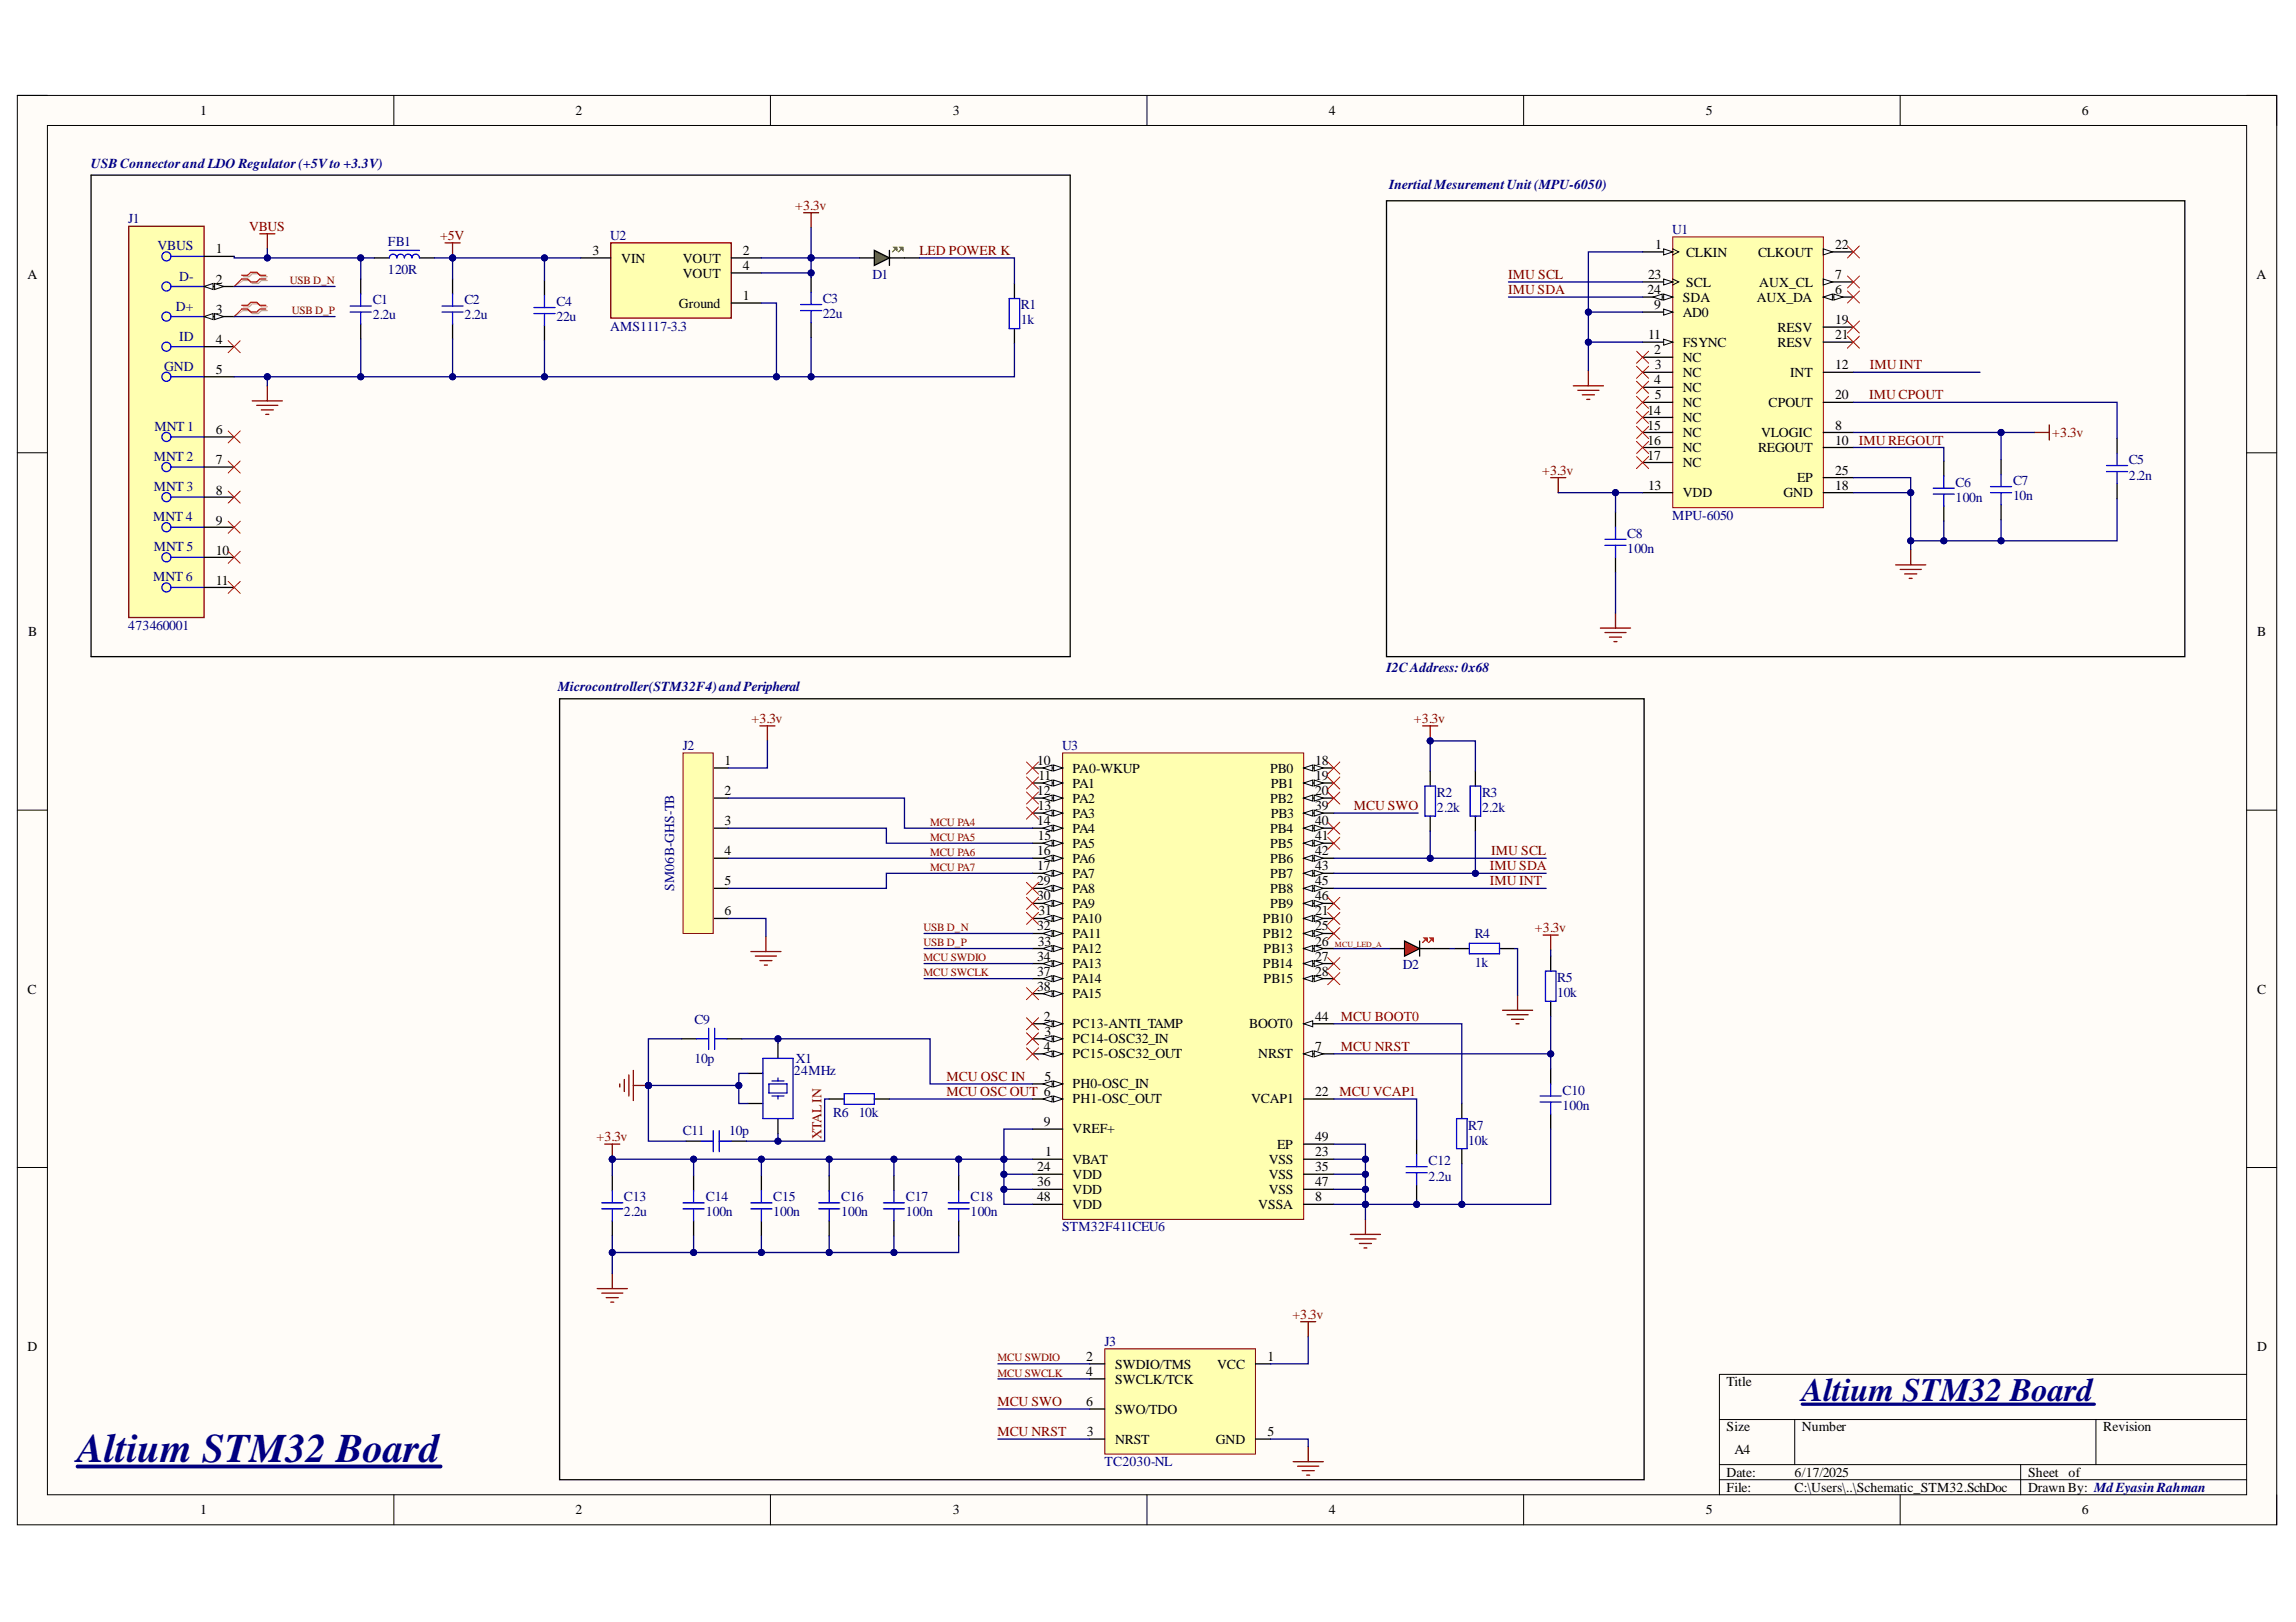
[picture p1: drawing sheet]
<svg xmlns="http://www.w3.org/2000/svg" width="297mm" height="210mm" viewBox="0 0 297 210" stroke-linecap="round" stroke-linejoin="round" font-family="sans-serif">
<defs><g id="words">
<text font-size="5.2" fill="#000080" x="10" y="189.2">Altium STM32 Board</text>
<text font-size="4.2" fill="#000080" x="233.1" y="181.3">Altium STM32 Board</text>
<g font-size="1.8">
<text x="25.9" y="14.9">1</text>
<text x="74.5" y="14.9">2</text>
<text x="123.3" y="14.9">3</text>
<text x="171.9" y="14.9">4</text>
<text x="220.7" y="14.9">5</text>
<text x="269.3" y="14.9">6</text>
<text x="27.9" y="32.8">1</text>
<text x="76.7" y="33">3</text>
<text x="80.4" y="34">VIN</text>
<text x="88.3" y="34">VOUT</text>
<text x="88.3" y="35.9">VOUT</text>
<text x="96.1" y="33">2</text>
<text x="96.1" y="34.9">4</text>
<text x="214.2" y="32.2">1</text>
<text x="218.1" y="33.2">CLKIN</text>
<text x="227.4" y="33.2">CLKOUT</text>
<text x="237.4" y="32.2">22</text>
<text x="3.6" y="36.1">A</text>
<text x="27.9" y="36.7">2</text>
<text x="27.9" y="40.6">3</text>
<text x="87.8" y="39.8">Ground</text>
<text x="96.1" y="38.8">1</text>
<text x="213.1" y="38">24</text>
<text x="213.2" y="36.1">23</text>
<text x="214" y="40">9</text>
<text x="217.7" y="41">AD0</text>
<text x="217.7" y="39.1">SDA</text>
<text x="218.1" y="37.1">SCL</text>
<text x="227.3" y="39.1">AUX_DA</text>
<text x="227.6" y="37.1">AUX_CL</text>
<text x="237.4" y="38">6</text>
<text x="237.4" y="36.1">7</text>
<text x="237.4" y="41.9">19</text>
<text x="291.9" y="36.1">A</text>
<text x="27.9" y="44.5">4</text>
<text x="213.2" y="43.9">11</text>
<text x="214" y="45.8">2</text>
<text x="214.1" y="47.8">3</text>
<text x="217.7" y="46.8">NC</text>
<text x="217.7" y="44.9">FSYNC</text>
<text x="230" y="42.9">RESV</text>
<text x="230" y="44.9">RESV</text>
<text x="237.4" y="47.8">12</text>
<text x="237.4" y="43.9">21</text>
<text x="27.9" y="48.4">5</text>
<text x="213.1" y="53.7">14</text>
<text x="214" y="49.7">4</text>
<text x="214.1" y="51.7">5</text>
<text x="217.7" y="48.8">NC</text>
<text x="217.7" y="50.7">NC</text>
<text x="217.7" y="52.7">NC</text>
<text x="228.8" y="52.7">CPOUT</text>
<text x="231.6" y="48.8">INT</text>
<text x="237.4" y="51.7">20</text>
<text x="27.9" y="56.1">6</text>
<text x="213.1" y="55.6">15</text>
<text x="213.1" y="57.6">16</text>
<text x="213.1" y="59.5">17</text>
<text x="217.7" y="54.6">NC</text>
<text x="217.7" y="56.6">NC</text>
<text x="217.7" y="58.5">NC</text>
<text x="227.4" y="58.5">REGOUT</text>
<text x="227.9" y="56.6">VLOGIC</text>
<text x="237.4" y="55.6">8</text>
<text x="237.4" y="57.6">10</text>
<text x="27.9" y="60.1">7</text>
<text x="27.9" y="64">8</text>
<text x="213.2" y="63.4">13</text>
<text x="217.7" y="64.3">VDD</text>
<text x="217.7" y="60.4">NC</text>
<text x="230.7" y="64.3">GND</text>
<text x="232.5" y="62.4">EP</text>
<text x="237.4" y="63.4">18</text>
<text x="237.4" y="61.5">25</text>
<text x="27.9" y="67.9">9</text>
<text x="27.9" y="71.8">10</text>
<text x="27.9" y="75.7">11</text>
<text x="3.6" y="82.3">B</text>
<text x="292" y="82.3">B</text>
<text x="93.8" y="99">1</text>
<text x="134.2" y="99">10</text>
<text x="134.4" y="100.9">11</text>
<text x="138.8" y="100">PA0-WKUP</text>
<text x="138.8" y="102">PA1</text>
<text x="164.3" y="100">PB0</text>
<text x="164.4" y="102">PB1</text>
<text x="170.2" y="99">18</text>
<text x="170.2" y="100.9">19</text>
<text x="93.8" y="102.9">2</text>
<text x="93.8" y="106.8">3</text>
<text x="134.2" y="102.9">12</text>
<text x="134.2" y="106.8">14</text>
<text x="134.3" y="104.8">13</text>
<text x="138.8" y="103.9">PA2</text>
<text x="138.8" y="105.8">PA3</text>
<text x="138.8" y="107.8">PA4</text>
<text x="164.3" y="103.9">PB2</text>
<text x="164.3" y="107.8">PB4</text>
<text x="164.4" y="105.8">PB3</text>
<text x="170.2" y="102.9">20</text>
<text x="170.2" y="104.8">39</text>
<text x="170.2" y="106.8">40</text>
<text x="93.8" y="110.7">4</text>
<text x="134.2" y="110.7">16</text>
<text x="134.2" y="112.6">17</text>
<text x="134.3" y="108.7">15</text>
<text x="138.8" y="109.7">PA5</text>
<text x="138.8" y="111.7">PA6</text>
<text x="138.8" y="113.6">PA7</text>
<text x="164.3" y="109.7">PB5</text>
<text x="164.3" y="111.7">PB6</text>
<text x="164.3" y="113.6">PB7</text>
<text x="170.2" y="108.7">41</text>
<text x="170.2" y="110.7">42</text>
<text x="170.2" y="112.6">43</text>
<text x="93.8" y="114.6">5</text>
<text x="93.8" y="118.4">6</text>
<text x="134.2" y="114.6">29</text>
<text x="134.2" y="116.5">30</text>
<text x="134.4" y="118.4">31</text>
<text x="138.8" y="115.6">PA8</text>
<text x="138.8" y="117.5">PA9</text>
<text x="138.8" y="119.5">PA10</text>
<text x="163.4" y="119.5">PB10</text>
<text x="164.3" y="115.6">PB8</text>
<text x="164.3" y="117.5">PB9</text>
<text x="170.2" y="118.4">21</text>
<text x="170.2" y="114.6">45</text>
<text x="170.2" y="116.5">46</text>
<text x="134.2" y="120.4">32</text>
<text x="134.2" y="124.4">34</text>
<text x="134.3" y="122.4">33</text>
<text x="138.8" y="121.4">PA11</text>
<text x="138.8" y="123.3">PA12</text>
<text x="138.8" y="125.3">PA13</text>
<text x="163.4" y="121.4">PB12</text>
<text x="163.4" y="125.3">PB14</text>
<text x="163.5" y="123.3">PB13</text>
<text x="170.2" y="120.4">25</text>
<text x="170.2" y="122.4">26</text>
<text x="170.2" y="124.4">27</text>
<text x="3.6" y="128.6">C</text>
<text x="134.2" y="126.3">37</text>
<text x="134.2" y="128.3">38</text>
<text x="138.8" y="127.2">PA14</text>
<text x="138.8" y="129.2">PA15</text>
<text x="163.5" y="127.2">PB15</text>
<text x="170.2" y="126.3">28</text>
<text x="292" y="128.6">C</text>
<text x="135" y="132.1">2</text>
<text x="135" y="136">4</text>
<text x="135.1" y="134.1">3</text>
<text x="138.8" y="133.1">PC13-ANTI_TAMP</text>
<text x="138.8" y="135">PC14-OSC32_IN</text>
<text x="138.8" y="137">PC15-OSC32_OUT</text>
<text x="161.6" y="133.1">BOOT0</text>
<text x="162.8" y="137">NRST</text>
<text x="170.2" y="136">7</text>
<text x="170.2" y="132.1">44</text>
<text x="135.1" y="139.9">5</text>
<text x="138.8" y="140.8">PH0-OSC_IN</text>
<text x="138.8" y="142.8">PH1-OSC_OUT</text>
<text x="161.9" y="142.8">VCAP1</text>
<text x="170.2" y="141.9">22</text>
<text x="135" y="145.8">9</text>
<text x="135.2" y="149.6">1</text>
<text x="138.8" y="146.7">VREF+</text>
<text x="165.2" y="148.6">EP</text>
<text x="170.2" y="149.6">23</text>
<text x="170.2" y="147.7">49</text>
<text x="134.2" y="151.6">24</text>
<text x="134.2" y="153.5">36</text>
<text x="134.2" y="155.5">48</text>
<text x="138.8" y="150.6">VBAT</text>
<text x="138.8" y="152.6">VDD</text>
<text x="138.8" y="154.5">VDD</text>
<text x="164.1" y="150.6">VSS</text>
<text x="164.1" y="152.6">VSS</text>
<text x="164.1" y="154.5">VSS</text>
<text x="170.2" y="155.5">8</text>
<text x="170.2" y="151.6">35</text>
<text x="170.2" y="153.5">47</text>
<text x="138.8" y="156.5">VDD</text>
<text x="162.8" y="156.5">VSSA</text>
<text x="3.6" y="174.8">D</text>
<text x="140.5" y="176.1">2</text>
<text x="140.5" y="178">4</text>
<text x="144.3" y="177.1">SWDIO/TMS</text>
<text x="144.3" y="179.1">SWCLK/TCK</text>
<text x="157.5" y="177.1">VCC</text>
<text x="164" y="176.1">1</text>
<text x="223.4" y="179.4">Title</text>
<text x="292" y="174.8">D</text>
<text x="140.5" y="181.9">6</text>
<text x="140.6" y="185.8">3</text>
<text x="144.3" y="183">SWO/TDO</text>
<text x="164" y="185.8">5</text>
<text x="223.4" y="185.2">Size</text>
<text x="233.1" y="185.2">Number</text>
<text x="272.1" y="185.2">Revision</text>
<text x="144.3" y="186.8">NRST</text>
<text x="157.3" y="186.8">GND</text>
<text x="223.4" y="191.2">Date:</text>
<text x="224.4" y="188.2">A4</text>
<text x="232.2" y="191.2">6/17/2025</text>
<text x="262.4" y="191.2">Sheet</text>
<text x="267.6" y="191.2">of</text>
<text x="25.9" y="196">1</text>
<text x="74.5" y="196">2</text>
<text x="123.3" y="196">3</text>
<text x="171.9" y="196">4</text>
<text x="220.7" y="196">5</text>
<text x="223.4" y="193.1">File:</text>
<text x="232.2" y="193.1">C:\Users\..\Schematic_STM32.SchDoc</text>
<text x="262.4" y="193.1">Drawn By: MdEyasinRahman</text>
<text x="269.3" y="196">6</text>
</g>
<g font-size="1.8" fill="#000080">
<text x="11.8" y="21.7">USBConnectorand LDO Regulator(+5Vto +3.3V)</text>
<text x="16.6" y="28.9">J1</text>
<text x="179.7" y="24.4">InertialMesurementUnit (MPU-6050)</text>
<text x="20.4" y="32.4">VBUS</text>
<text x="50.2" y="31.9">FB1</text>
<text x="50.2" y="35.5">120R</text>
<text x="78.9" y="31">U2</text>
<text x="216.4" y="30.3">U1</text>
<text x="22.8" y="40.2">D+</text>
<text x="23.2" y="36.4">D-</text>
<text x="48.2" y="39.4">C1</text>
<text x="48.2" y="41.3">2.2u</text>
<text x="60.1" y="39.4">C2</text>
<text x="60.1" y="41.3">2.2u</text>
<text x="72" y="39.6">C4</text>
<text x="72" y="41.6">22u</text>
<text x="106.4" y="39.2">C3</text>
<text x="106.4" y="41.2">22u</text>
<text x="112.9" y="36.1">D1</text>
<text x="132.1" y="40">R1</text>
<text x="132.1" y="41.9">1k</text>
<text x="23.2" y="44.1">ID</text>
<text x="78.9" y="42.8">AMS1117-3.3</text>
<text x="21.2" y="48">GND</text>
<text x="19.9" y="59.7">MNT 2</text>
<text x="20" y="55.8">MNT 1</text>
<text x="19.9" y="63.6">MNT 3</text>
<text x="253" y="63">C6</text>
<text x="253" y="64.9">100n</text>
<text x="260.4" y="62.8">C7</text>
<text x="260.4" y="64.8">10n</text>
<text x="275.4" y="60.1">C5</text>
<text x="275.4" y="62.1">2.2n</text>
<text x="19.8" y="67.5">MNT 4</text>
<text x="19.9" y="71.4">MNT 5</text>
<text x="210.5" y="69.6">C8</text>
<text x="210.5" y="71.5">100n</text>
<text x="216.4" y="67.3">MPU-6050</text>
<text x="19.8" y="75.2">MNT 6</text>
<text x="16.6" y="81.5">473460001</text>
<text x="72.2" y="89.4">Microcontroller(STM32F4)andPeripheral</text>
<text x="179.4" y="86.9">I2CAddress: 0x68</text>
<text x="88.3" y="97.1">J2</text>
<text x="137.4" y="97.1">U3</text>
<text x="185.9" y="103.1">R2</text>
<text x="185.9" y="105.1">2.2k</text>
<text x="191.7" y="103.1">R3</text>
<text x="191.7" y="105.1">2.2k</text>
<text x="87.2" y="115.3" transform="rotate(-90 87.2 115.3)">SM06B-GHS-TB</text>
<text x="181.5" y="125.5">D2</text>
<text x="190.8" y="121.4">R4</text>
<text x="190.8" y="125.1">1k</text>
<text x="201.5" y="127.1">R5</text>
<text x="201.5" y="129">10k</text>
<text x="89.9" y="132.5">C9</text>
<text x="89.9" y="137.6">10p</text>
<text x="103" y="137.6">X1</text>
<text x="102.7" y="139.2">24MHz</text>
<text x="202.1" y="141.7">C10</text>
<text x="202.1" y="143.6">100n</text>
<text x="88.3" y="146.9">C11</text>
<text x="94.3" y="146.9">10p</text>
<text x="107.8" y="144.6">R6</text>
<text x="111.1" y="144.6">10k</text>
<text x="190" y="146.2">R7</text>
<text x="190" y="148.1">10k</text>
<text x="80.7" y="155.5">C13</text>
<text x="91.3" y="155.5">C14</text>
<text x="100" y="155.5">C15</text>
<text x="108.8" y="155.5">C16</text>
<text x="117.2" y="155.5">C17</text>
<text x="125.6" y="155.5">C18</text>
<text x="184.8" y="150.8">C12</text>
<text x="184.8" y="152.8">2.2u</text>
<text x="80.7" y="157.4">2.2u</text>
<text x="91.3" y="157.4">100n</text>
<text x="100" y="157.4">100n</text>
<text x="108.8" y="157.4">100n</text>
<text x="117.2" y="157.4">100n</text>
<text x="125.6" y="157.4">100n</text>
<text x="137.4" y="159.4">STM32F411CEU6</text>
<text x="142.9" y="174.2">J3</text>
<text x="142.9" y="189.7">TC2030-NL</text>
</g>
<g font-size="1.8" fill="#800000">
<text x="32.2" y="29.9">VBUS</text>
<text x="102.9" y="27.1">+3.3v</text>
<text x="56.9" y="31">+5V</text>
<text x="119" y="33">LED POWER K</text>
<text x="195.1" y="38">IMU SDA</text>
<text x="195.1" y="36.1">IMU SCL</text>
<text x="241.9" y="47.8">IMU INT</text>
<text x="241.8" y="51.7">IMU CPOUT</text>
<text x="240.5" y="57.6">IMU REGOUT</text>
<text x="265.5" y="56.6">+3.3v</text>
<text x="199.5" y="61.5">+3.3v</text>
<text x="97.2" y="93.6">+3.3v</text>
<text x="182.9" y="93.6">+3.3v</text>
<text x="175.1" y="104.8">MCU SWO</text>
<text x="192.7" y="112.6">IMU SDA</text>
<text x="192.9" y="110.7">IMU SCL</text>
<text x="192.7" y="114.6">IMU INT</text>
<text x="198.6" y="120.6">+3.3v</text>
<text x="173.5" y="132.1">MCU BOOT0</text>
<text x="173.5" y="136">MCU NRST</text>
<text x="122.4" y="139.9">MCU OSC IN</text>
<text x="122.4" y="141.9">MCU OSC OUT 6</text>
<text x="173.3" y="141.9">MCU VCAP1</text>
<text x="77.2" y="147.7">+3.3v</text>
<text x="106.3" y="147.4" transform="rotate(-90 106.3 147.4)">XTALIN</text>
<text x="167.2" y="170.7">+3.3v</text>
<text x="129" y="181.9">MCU SWO</text>
<text x="129" y="185.8">MCU NRST</text>
</g>
<g font-size="1.4" fill="#800000">
<text x="37.5" y="36.8">USB D_N</text>
<text x="37.7" y="40.7">USB D_P</text>
<text x="120.3" y="106.9">MCU PA4</text>
<text x="120.3" y="108.8">MCU PA5</text>
<text x="120.3" y="110.8">MCU PA6</text>
<text x="120.3" y="112.7">MCU PA7</text>
<text x="119.5" y="124.4">MCU SWDIO</text>
<text x="119.5" y="120.5">USB D_N</text>
<text x="119.5" y="122.4">USB D_P</text>
<text x="119.5" y="126.3">MCU SWCLK</text>
<text x="129" y="176.2">MCU SWDIO</text>
<text x="129" y="178.1">MCU SWCLK</text>
</g>
<text font-size="1" fill="#800000" x="172.7" y="122.5">MCU_LED_A</text>
</g></defs>
<path d="M2.2 12.4h292.3v184.9h-292.3z" fill-rule="evenodd" fill="#fffcf8"/>
<path d="M2.2 12.4h292.3v184.9h-292.3z" fill="none" stroke="#000" stroke-width=".13"/>
<path d="M6.1 16.2h284.6v177.2h-284.6z" fill-rule="evenodd" fill="#fffcf8"/>
<g fill="none" stroke="#000" stroke-width=".13">
<path d="M2.2 12.3h3.9M6.1 16.2h284.6v177.2h-284.6zM51 12.3v3.9M99.7 12.3v3.9M148.4 12.3v3.9M197.1 12.4v3.8M245.8 12.4v3.8M290.7 12.4h3.8v3.8M2.2 58.6h3.9M290.7 58.6h3.8M2.2 104.8h3.9M290.7 104.8h3.8"/>
<path d="M2.2 151.1h3.9M290.7 151.1h3.8M290.7 177.9h-68.3v15.5M51 193.4v3.9M99.7 193.4v3.9M148.4 193.4v3.9M197.1 193.4v3.9M222.4 183.7h68.3M222.4 189.5h68.3M222.4 191.5h68.3M232.2 183.7v5.8M245.8 193.4v3.9"/>
<path d="M261.4 189.5v3.9M271.2 183.7v5.8M294.5 193.4v3.9"/>
</g>
<path d="M137.5 97.4h31.2v60.4h-31.2z" fill-rule="evenodd" fill="#ffffb0"/>
<path d="M137.5 97.4h31.2v60.4h-31.2z" fill="none" stroke="#800000" stroke-width=".13"/>
<path d="M133.6 132.5h3.9M133.6 150h3.9" fill="none" stroke="#000" stroke-width=".17"/>
<path d="M136.3 132.1l1.2 .4-1.2 .4z" fill="#f8fcff"/>
<path d="M136.3 132.1l1.2 .4-1.2 .4z" fill="none" stroke="#000" stroke-width=".13"/>
<path d="M134.9 132.5l1.2-.4v.8z" fill="#f8fcff"/>
<path d="M134.9 132.5l1.2-.4v.8z" fill="none" stroke="#000" stroke-width=".13"/>
<path d="M133.6 134.4h3.9" fill="none" stroke="#000" stroke-width=".17"/>
<path d="M136.3 134l1.2 .4-1.2 .4z" fill="#f8fcff"/>
<path d="M136.3 134l1.2 .4-1.2 .4z" fill="none" stroke="#000" stroke-width=".13"/>
<path d="M134.9 134.4l1.2-.4v.8z" fill="#f8fcff"/>
<path d="M134.9 134.4l1.2-.4v.8z" fill="none" stroke="#000" stroke-width=".13"/>
<path d="M133.6 136.4h3.9" fill="none" stroke="#000" stroke-width=".17"/>
<path d="M136.3 136l1.2 .4-1.2 .4z" fill="#f8fcff"/>
<path d="M136.3 136l1.2 .4-1.2 .4z" fill="none" stroke="#000" stroke-width=".13"/>
<path d="M134.9 136.4l1.2-.4v.8z" fill="#f8fcff"/>
<path d="M134.9 136.4l1.2-.4v.8z" fill="none" stroke="#000" stroke-width=".13"/>
<path d="M133.6 140.3h3.9" fill="none" stroke="#000" stroke-width=".17"/>
<path d="M136.3 139.9l1.2 .4-1.2 .4z" fill="#f8fcff"/>
<path d="M136.3 139.9l1.2 .4-1.2 .4z" fill="none" stroke="#000" stroke-width=".13"/>
<path d="M134.9 140.3l1.2-.4v.8z" fill="#f8fcff"/>
<path d="M134.9 140.3l1.2-.4v.8z" fill="none" stroke="#000" stroke-width=".13"/>
<path d="M133.6 142.2h3.9" fill="none" stroke="#000" stroke-width=".17"/>
<path d="M136.3 141.8l1.2 .4-1.2 .4z" fill="#f8fcff"/>
<path d="M136.3 141.8l1.2 .4-1.2 .4z" fill="none" stroke="#000" stroke-width=".13"/>
<path d="M134.9 142.2l1.2-.4v.8z" fill="#f8fcff"/>
<path d="M134.9 142.2l1.2-.4v.8z" fill="none" stroke="#000" stroke-width=".13"/>
<path d="M168.7 136.4h3.9" fill="none" stroke="#000" stroke-width=".17"/>
<path d="M168.7 136.4l1.1-.4v.8z" fill="#f8fcff"/>
<path d="M168.7 136.4l1.1-.4v.8z" fill="none" stroke="#000" stroke-width=".13"/>
<path d="M170 136l1.2 .4-1.2 .4z" fill="#f8fcff"/>
<path d="M170 136l1.2 .4-1.2 .4z" fill="none" stroke="#000" stroke-width=".13"/>
<path d="M133.6 99.4h3.9M133.6 146.1h3.9M168.7 155.9h3.9" fill="none" stroke="#000" stroke-width=".17"/>
<path d="M136.3 99l1.2 .4-1.2 .4z" fill="#f8fcff"/>
<path d="M136.3 99l1.2 .4-1.2 .4z" fill="none" stroke="#000" stroke-width=".13"/>
<path d="M134.9 99.4l1.2-.4v.8z" fill="#f8fcff"/>
<path d="M134.9 99.4l1.2-.4v.8z" fill="none" stroke="#000" stroke-width=".13"/>
<path d="M133.6 101.3h3.9" fill="none" stroke="#000" stroke-width=".17"/>
<path d="M136.3 100.9l1.2 .4-1.2 .4z" fill="#f8fcff"/>
<path d="M136.3 100.9l1.2 .4-1.2 .4z" fill="none" stroke="#000" stroke-width=".13"/>
<path d="M134.9 101.3l1.2-.4v.8z" fill="#f8fcff"/>
<path d="M134.9 101.3l1.2-.4v.8z" fill="none" stroke="#000" stroke-width=".13"/>
<path d="M133.6 103.3h3.9" fill="none" stroke="#000" stroke-width=".17"/>
<path d="M136.3 102.9l1.2 .4-1.2 .4z" fill="#f8fcff"/>
<path d="M136.3 102.9l1.2 .4-1.2 .4z" fill="none" stroke="#000" stroke-width=".13"/>
<path d="M134.9 103.3l1.2-.4v.8z" fill="#f8fcff"/>
<path d="M134.9 103.3l1.2-.4v.8z" fill="none" stroke="#000" stroke-width=".13"/>
<path d="M133.6 105.2h3.9" fill="none" stroke="#000" stroke-width=".17"/>
<path d="M136.3 104.8l1.2 .4-1.2 .4z" fill="#f8fcff"/>
<path d="M136.3 104.8l1.2 .4-1.2 .4z" fill="none" stroke="#000" stroke-width=".13"/>
<path d="M134.9 105.2l1.2-.4v.8z" fill="#f8fcff"/>
<path d="M134.9 105.2l1.2-.4v.8z" fill="none" stroke="#000" stroke-width=".13"/>
<path d="M133.6 107.2h3.9" fill="none" stroke="#000" stroke-width=".17"/>
<path d="M136.3 106.8l1.2 .4-1.2 .4z" fill="#f8fcff"/>
<path d="M136.3 106.8l1.2 .4-1.2 .4z" fill="none" stroke="#000" stroke-width=".13"/>
<path d="M134.9 107.2l1.2-.4v.8z" fill="#f8fcff"/>
<path d="M134.9 107.2l1.2-.4v.8z" fill="none" stroke="#000" stroke-width=".13"/>
<path d="M133.6 109.1h3.9" fill="none" stroke="#000" stroke-width=".17"/>
<path d="M136.3 108.7l1.2 .4-1.2 .4z" fill="#f8fcff"/>
<path d="M136.3 108.7l1.2 .4-1.2 .4z" fill="none" stroke="#000" stroke-width=".13"/>
<path d="M134.9 109.1l1.2-.4v.8z" fill="#f8fcff"/>
<path d="M134.9 109.1l1.2-.4v.8z" fill="none" stroke="#000" stroke-width=".13"/>
<path d="M133.6 111.1h3.9" fill="none" stroke="#000" stroke-width=".17"/>
<path d="M136.3 110.7l1.2 .4-1.2 .4z" fill="#f8fcff"/>
<path d="M136.3 110.7l1.2 .4-1.2 .4z" fill="none" stroke="#000" stroke-width=".13"/>
<path d="M134.9 111.1l1.2-.4v.8z" fill="#f8fcff"/>
<path d="M134.9 111.1l1.2-.4v.8z" fill="none" stroke="#000" stroke-width=".13"/>
<path d="M133.6 113h3.9" fill="none" stroke="#000" stroke-width=".17"/>
<path d="M136.3 112.6l1.2 .4-1.2 .4z" fill="#f8fcff"/>
<path d="M136.3 112.6l1.2 .4-1.2 .4z" fill="none" stroke="#000" stroke-width=".13"/>
<path d="M134.9 113l1.2-.4v.8z" fill="#f8fcff"/>
<path d="M134.9 113l1.2-.4v.8z" fill="none" stroke="#000" stroke-width=".13"/>
<path d="M168.7 99.4h3.9" fill="none" stroke="#000" stroke-width=".17"/>
<path d="M168.7 99.4l1.1-.4v.8z" fill="#f8fcff"/>
<path d="M168.7 99.4l1.1-.4v.8z" fill="none" stroke="#000" stroke-width=".13"/>
<path d="M170 99l1.2 .4-1.2 .4z" fill="#f8fcff"/>
<path d="M170 99l1.2 .4-1.2 .4z" fill="none" stroke="#000" stroke-width=".13"/>
<path d="M168.7 101.3h3.9" fill="none" stroke="#000" stroke-width=".17"/>
<path d="M168.7 101.3l1.1-.4v.8z" fill="#f8fcff"/>
<path d="M168.7 101.3l1.1-.4v.8z" fill="none" stroke="#000" stroke-width=".13"/>
<path d="M170 100.9l1.2 .4-1.2 .4z" fill="#f8fcff"/>
<path d="M170 100.9l1.2 .4-1.2 .4z" fill="none" stroke="#000" stroke-width=".13"/>
<path d="M168.7 103.3h3.9" fill="none" stroke="#000" stroke-width=".17"/>
<path d="M168.7 103.3l1.1-.4v.8z" fill="#f8fcff"/>
<path d="M168.7 103.3l1.1-.4v.8z" fill="none" stroke="#000" stroke-width=".13"/>
<path d="M170 102.9l1.2 .4-1.2 .4z" fill="#f8fcff"/>
<path d="M170 102.9l1.2 .4-1.2 .4z" fill="none" stroke="#000" stroke-width=".13"/>
<path d="M168.7 118.9h3.9" fill="none" stroke="#000" stroke-width=".17"/>
<path d="M168.7 118.9l1.1-.4v.7z" fill="#f8fcff"/>
<path d="M168.7 118.9l1.1-.4v.7z" fill="none" stroke="#000" stroke-width=".13"/>
<path d="M170 118.5l1.2 .4-1.2 .3z" fill="#f8fcff"/>
<path d="M170 118.5l1.2 .4-1.2 .3z" fill="none" stroke="#000" stroke-width=".13"/>
<path d="M168.7 120.8h3.9M133.6 152h3.9M168.7 142.2h3.9M168.7 150h3.9" fill="none" stroke="#000" stroke-width=".17"/>
<path d="M168.7 120.8l1.1-.4v.8z" fill="#f8fcff"/>
<path d="M168.7 120.8l1.1-.4v.8z" fill="none" stroke="#000" stroke-width=".13"/>
<path d="M170 120.4l1.2 .4-1.2 .4z" fill="#f8fcff"/>
<path d="M170 120.4l1.2 .4-1.2 .4z" fill="none" stroke="#000" stroke-width=".13"/>
<path d="M168.7 122.8h3.9" fill="none" stroke="#000" stroke-width=".17"/>
<path d="M168.7 122.8l1.1-.4v.7z" fill="#f8fcff"/>
<path d="M168.7 122.8l1.1-.4v.7z" fill="none" stroke="#000" stroke-width=".13"/>
<path d="M170 122.4l1.2 .4-1.2 .3z" fill="#f8fcff"/>
<path d="M170 122.4l1.2 .4-1.2 .3z" fill="none" stroke="#000" stroke-width=".13"/>
<path d="M168.7 124.7h3.9" fill="none" stroke="#000" stroke-width=".17"/>
<path d="M168.7 124.7l1.1-.4v.8z" fill="#f8fcff"/>
<path d="M168.7 124.7l1.1-.4v.8z" fill="none" stroke="#000" stroke-width=".13"/>
<path d="M170 124.3l1.2 .4-1.2 .4z" fill="#f8fcff"/>
<path d="M170 124.3l1.2 .4-1.2 .4z" fill="none" stroke="#000" stroke-width=".13"/>
<path d="M168.7 126.6h3.9" fill="none" stroke="#000" stroke-width=".17"/>
<path d="M168.7 126.6l1.1-.3v.7z" fill="#f8fcff"/>
<path d="M168.7 126.6l1.1-.3v.7z" fill="none" stroke="#000" stroke-width=".13"/>
<path d="M170 126.3l1.2 .3-1.2 .4z" fill="#f8fcff"/>
<path d="M170 126.3l1.2 .3-1.2 .4z" fill="none" stroke="#000" stroke-width=".13"/>
<path d="M133.6 115h3.9" fill="none" stroke="#000" stroke-width=".17"/>
<path d="M136.3 114.6l1.2 .4-1.2 .4z" fill="#f8fcff"/>
<path d="M136.3 114.6l1.2 .4-1.2 .4z" fill="none" stroke="#000" stroke-width=".13"/>
<path d="M134.9 115l1.2-.4v.8z" fill="#f8fcff"/>
<path d="M134.9 115l1.2-.4v.8z" fill="none" stroke="#000" stroke-width=".13"/>
<path d="M133.6 116.9h3.9" fill="none" stroke="#000" stroke-width=".17"/>
<path d="M136.3 116.5l1.2 .4-1.2 .4z" fill="#f8fcff"/>
<path d="M136.3 116.5l1.2 .4-1.2 .4z" fill="none" stroke="#000" stroke-width=".13"/>
<path d="M134.9 116.9l1.2-.4v.8z" fill="#f8fcff"/>
<path d="M134.9 116.9l1.2-.4v.8z" fill="none" stroke="#000" stroke-width=".13"/>
<path d="M133.6 118.9h3.9" fill="none" stroke="#000" stroke-width=".17"/>
<path d="M136.3 118.5l1.2 .4-1.2 .3z" fill="#f8fcff"/>
<path d="M136.3 118.5l1.2 .4-1.2 .3z" fill="none" stroke="#000" stroke-width=".13"/>
<path d="M134.9 118.9l1.2-.4v.7z" fill="#f8fcff"/>
<path d="M134.9 118.9l1.2-.4v.7z" fill="none" stroke="#000" stroke-width=".13"/>
<path d="M133.6 120.8h3.9" fill="none" stroke="#000" stroke-width=".17"/>
<path d="M136.3 120.4l1.2 .4-1.2 .4z" fill="#f8fcff"/>
<path d="M136.3 120.4l1.2 .4-1.2 .4z" fill="none" stroke="#000" stroke-width=".13"/>
<path d="M134.9 120.8l1.2-.4v.8z" fill="#f8fcff"/>
<path d="M134.9 120.8l1.2-.4v.8z" fill="none" stroke="#000" stroke-width=".13"/>
<path d="M133.6 122.8h3.9" fill="none" stroke="#000" stroke-width=".17"/>
<path d="M136.3 122.4l1.2 .4-1.2 .3z" fill="#f8fcff"/>
<path d="M136.3 122.4l1.2 .4-1.2 .3z" fill="none" stroke="#000" stroke-width=".13"/>
<path d="M134.9 122.8l1.2-.4v.7z" fill="#f8fcff"/>
<path d="M134.9 122.8l1.2-.4v.7z" fill="none" stroke="#000" stroke-width=".13"/>
<path d="M133.6 124.7h3.9" fill="none" stroke="#000" stroke-width=".17"/>
<path d="M136.3 124.3l1.2 .4-1.2 .4z" fill="#f8fcff"/>
<path d="M136.3 124.3l1.2 .4-1.2 .4z" fill="none" stroke="#000" stroke-width=".13"/>
<path d="M134.9 124.7l1.2-.4v.8z" fill="#f8fcff"/>
<path d="M134.9 124.7l1.2-.4v.8z" fill="none" stroke="#000" stroke-width=".13"/>
<path d="M133.6 126.6h3.9M133.6 153.9h3.9M168.7 152h3.9" fill="none" stroke="#000" stroke-width=".17"/>
<path d="M136.3 126.3l1.2 .3-1.2 .4z" fill="#f8fcff"/>
<path d="M136.3 126.3l1.2 .3-1.2 .4z" fill="none" stroke="#000" stroke-width=".13"/>
<path d="M134.9 126.6l1.2-.3v.7z" fill="#f8fcff"/>
<path d="M134.9 126.6l1.2-.3v.7z" fill="none" stroke="#000" stroke-width=".13"/>
<path d="M133.6 128.6h3.9" fill="none" stroke="#000" stroke-width=".17"/>
<path d="M136.3 128.2l1.2 .4-1.2 .4z" fill="#f8fcff"/>
<path d="M136.3 128.2l1.2 .4-1.2 .4z" fill="none" stroke="#000" stroke-width=".13"/>
<path d="M134.9 128.6l1.2-.4v.8z" fill="#f8fcff"/>
<path d="M134.9 128.6l1.2-.4v.8z" fill="none" stroke="#000" stroke-width=".13"/>
<path d="M168.7 105.2h3.9" fill="none" stroke="#000" stroke-width=".17"/>
<path d="M168.7 105.2l1.1-.4v.8z" fill="#f8fcff"/>
<path d="M168.7 105.2l1.1-.4v.8z" fill="none" stroke="#000" stroke-width=".13"/>
<path d="M170 104.8l1.2 .4-1.2 .4z" fill="#f8fcff"/>
<path d="M170 104.8l1.2 .4-1.2 .4z" fill="none" stroke="#000" stroke-width=".13"/>
<path d="M168.7 107.2h3.9" fill="none" stroke="#000" stroke-width=".17"/>
<path d="M168.7 107.2l1.1-.4v.8z" fill="#f8fcff"/>
<path d="M168.7 107.2l1.1-.4v.8z" fill="none" stroke="#000" stroke-width=".13"/>
<path d="M170 106.8l1.2 .4-1.2 .4z" fill="#f8fcff"/>
<path d="M170 106.8l1.2 .4-1.2 .4z" fill="none" stroke="#000" stroke-width=".13"/>
<path d="M168.7 109.1h3.9" fill="none" stroke="#000" stroke-width=".17"/>
<path d="M168.7 109.1l1.1-.4v.8z" fill="#f8fcff"/>
<path d="M168.7 109.1l1.1-.4v.8z" fill="none" stroke="#000" stroke-width=".13"/>
<path d="M170 108.7l1.2 .4-1.2 .4z" fill="#f8fcff"/>
<path d="M170 108.7l1.2 .4-1.2 .4z" fill="none" stroke="#000" stroke-width=".13"/>
<path d="M168.7 111.1h3.9" fill="none" stroke="#000" stroke-width=".17"/>
<path d="M168.7 111.1l1.1-.4v.8z" fill="#f8fcff"/>
<path d="M168.7 111.1l1.1-.4v.8z" fill="none" stroke="#000" stroke-width=".13"/>
<path d="M170 110.7l1.2 .4-1.2 .4z" fill="#f8fcff"/>
<path d="M170 110.7l1.2 .4-1.2 .4z" fill="none" stroke="#000" stroke-width=".13"/>
<path d="M168.7 113h3.9" fill="none" stroke="#000" stroke-width=".17"/>
<path d="M168.7 113l1.1-.4v.8z" fill="#f8fcff"/>
<path d="M168.7 113l1.1-.4v.8z" fill="none" stroke="#000" stroke-width=".13"/>
<path d="M170 112.6l1.2 .4-1.2 .4z" fill="#f8fcff"/>
<path d="M170 112.6l1.2 .4-1.2 .4z" fill="none" stroke="#000" stroke-width=".13"/>
<path d="M168.7 132.5h3.9" fill="none" stroke="#000" stroke-width=".17"/>
<path d="M168.7 132.5l1.1-.4v.8z" fill="#f8fcff"/>
<path d="M168.7 132.5l1.1-.4v.8z" fill="none" stroke="#000" stroke-width=".13"/>
<path d="M168.7 115h3.9" fill="none" stroke="#000" stroke-width=".17"/>
<path d="M168.7 115l1.1-.4v.8z" fill="#f8fcff"/>
<path d="M168.7 115l1.1-.4v.8z" fill="none" stroke="#000" stroke-width=".13"/>
<path d="M170 114.6l1.2 .4-1.2 .4z" fill="#f8fcff"/>
<path d="M170 114.6l1.2 .4-1.2 .4z" fill="none" stroke="#000" stroke-width=".13"/>
<path d="M168.7 116.9h3.9" fill="none" stroke="#000" stroke-width=".17"/>
<path d="M168.7 116.9l1.1-.4v.8z" fill="#f8fcff"/>
<path d="M168.7 116.9l1.1-.4v.8z" fill="none" stroke="#000" stroke-width=".13"/>
<path d="M170 116.5l1.2 .4-1.2 .4z" fill="#f8fcff"/>
<path d="M170 116.5l1.2 .4-1.2 .4z" fill="none" stroke="#000" stroke-width=".13"/>
<path d="M133.6 155.9h3.9M168.7 153.9h3.9M168.7 148.1h3.9" fill="none" stroke="#000" stroke-width=".17"/>
<path d="M78.2 148.1h2M79.2 148.1v1.9" fill="none" stroke="#800000" stroke-width=".17"/>
<circle cx="79.2" cy="150" r=".39" fill="#000080"/>
<circle cx="79.2" cy="150" r=".39" fill="none" stroke="#000080" stroke-width=".13"/>
<g fill="none" stroke="#800000" stroke-width=".17">
<path d="M80.8 139.7v1.6M81.4 139.1v2.7M81.9 138.5v3.9M199.6 121h2M200.6 121v1.9M80.2 140.3v.4M81.9 140.5h2M174.7 159.7h3.9M176.6 157.8v1.9M77.3 166.8h3.9M77.8 167.3h2.8M78.4 167.9h1.6"/>
<path d="M79 168.5h.4M79.2 164.8v2M175.3 160.3h2.7M175.9 160.9h1.5M176.5 161.5h.3"/>
</g>
<g fill="none" stroke="#000" stroke-width=".17">
<path d="M88.2 134.4h1.9M94 134.4h2M96.7 138.9h2M100.6 135v2M200.6 123.7v2M200.6 129.6v1.9M200.6 138.3v2M79.2 152.2v1.9M79.2 158v1.9M88.8 147.7h1.9M89.7 152.2v1.9M89.7 158v1.9"/>
<path d="M94.6 147.7h2M96.7 142.8h2M98.5 152.2v1.9M98.5 158v1.9M100.6 144.8v1.9M107.3 152.2v1.9M107.3 158v1.9M107.3 142.2h1.9M113.1 142.2h2M115.6 152.2v1.9M115.6 158v1.9M124 152.2v1.9"/>
<path d="M124 158v1.9M183.3 147.5v1.9M183.3 153.3v2M189.1 142.8v2M189.1 148.6v2M200.6 144.2v1.9"/>
</g>
<g fill="none" stroke="#00f" stroke-width=".17">
<path d="M90.1 134.4h1.6M91.7 133.1v2.7M92.5 133.1v2.7M92.5 134.4h1.5M98.7 137h3.9v7.8h-3.9zM99.9 139.9h1.5M100.6 139.5v.4M199.9 125.7h1.4v3.9h-1.4zM77.8 156.4h2.8M77.8 155.7h2.8M79.2 154.1v1.6M79.2 156.4v1.6"/>
<path d="M88.4 156.4h2.7M88.4 155.7h2.7M89.7 154.1v1.6M89.7 156.4v1.6M90.7 147.7h1.6M92.3 146.3v2.7M93 146.3v2.7M93 147.7h1.6M97.1 156.4h2.8M97.1 155.7h2.8M98.5 154.1v1.6M98.5 156.4v1.6"/>
<path d="M99.5 140.3h2.3v1.1h-2.3zM99.9 141.8h1.5M100.6 141.8v.4M105.9 156.4h2.7M105.9 155.7h2.7M107.3 154.1v1.6M107.3 156.4v1.6M109.2 141.5h3.9v1.4h-3.9zM114.3 156.4h2.7M114.3 155.7h2.7M115.6 154.1v1.6M115.6 156.4v1.6"/>
<path d="M122.7 156.4h2.7M122.7 155.7h2.7M124 154.1v1.6M124 156.4v1.6M181.9 151.8h2.7M181.9 151h2.7M183.3 149.4v1.6M183.3 151.8v1.5M188.4 144.8h1.4v3.8h-1.4zM199.3 142.6h2.7M199.3 141.8h2.7M200.6 140.3v1.5"/>
<path d="M200.6 142.6v1.6"/>
</g>
<circle cx="83.9" cy="140.5" r=".39" fill="#000080"/>
<circle cx="83.9" cy="140.5" r=".39" fill="none" stroke="#000080" stroke-width=".13"/>
<path d="M216.4 30.7h19.5v35h-19.5z" fill-rule="evenodd" fill="#ffffb0"/>
<path d="M216.4 30.7h19.5v35h-19.5z" fill="none" stroke="#800000" stroke-width=".13"/>
<path d="M212.5 32.6h3.9" fill="none" stroke="#000" stroke-width=".17"/>
<path d="M215.2 32.2l1.2 .4-1.2 .4z" fill="#f8fcff"/>
<path d="M215.2 32.2l1.2 .4-1.2 .4zM216.4 32.2l.8 .4-.8 .4" fill="none" stroke="#000" stroke-width=".13"/>
<path d="M235.9 38.4h3.9M212.5 46.2h3.9M212.5 48.2h3.9M212.5 50.1h3.9M212.5 52.1h3.9" fill="none" stroke="#000" stroke-width=".17"/>
<path d="M235.9 38.4l1.2-.3v.7z" fill="#f8fcff"/>
<path d="M235.9 38.4l1.2-.3v.7z" fill="none" stroke="#000" stroke-width=".13"/>
<path d="M237.3 38.1l1.1 .3-1.1 .4z" fill="#f8fcff"/>
<path d="M237.3 38.1l1.1 .3-1.1 .4z" fill="none" stroke="#000" stroke-width=".13"/>
<path d="M235.9 36.5h3.9" fill="none" stroke="#000" stroke-width=".17"/>
<path d="M235.9 36.1l1.2 .4-1.2 .4z" fill="#f8fcff"/>
<path d="M235.9 36.1l1.2 .4-1.2 .4z" fill="none" stroke="#000" stroke-width=".13"/>
<path d="M212.5 40.4h3.9M235.9 56h3.9" fill="none" stroke="#000" stroke-width=".17"/>
<path d="M215.2 40l1.2 .4-1.2 .4z" fill="#f8fcff"/>
<path d="M215.2 40l1.2 .4-1.2 .4z" fill="none" stroke="#000" stroke-width=".13"/>
<path d="M212.5 44.3h3.9M235.9 57.9h3.9" fill="none" stroke="#000" stroke-width=".17"/>
<path d="M215.2 43.9l1.2 .4-1.2 .4z" fill="#f8fcff"/>
<path d="M215.2 43.9l1.2 .4-1.2 .4z" fill="none" stroke="#000" stroke-width=".13"/>
<path d="M235.9 32.6h3.9M212.5 54h3.9M212.5 56h3.9M212.5 57.9h3.9M212.5 59.9h3.9M235.9 48.2h3.9M235.9 42.3h3.9M235.9 52.1h3.9M235.9 44.3h3.9M212.5 63.8h3.9M235.9 63.8h3.9" fill="none" stroke="#000" stroke-width=".17"/>
<path d="M235.9 32.2l1.2 .4-1.2 .4z" fill="#f8fcff"/>
<path d="M235.9 32.2l1.2 .4-1.2 .4z" fill="none" stroke="#000" stroke-width=".13"/>
<path d="M212.5 36.5h3.9" fill="none" stroke="#000" stroke-width=".17"/>
<path d="M215.2 36.1l1.2 .4-1.2 .4z" fill="#f8fcff"/>
<path d="M215.2 36.1l1.2 .4-1.2 .4zM216.4 36.1l.8 .4-.8 .4" fill="none" stroke="#000" stroke-width=".13"/>
<path d="M212.5 38.4h3.9" fill="none" stroke="#000" stroke-width=".17"/>
<path d="M215.2 38.1l1.2 .3-1.2 .4z" fill="#f8fcff"/>
<path d="M215.2 38.1l1.2 .3-1.2 .4z" fill="none" stroke="#000" stroke-width=".13"/>
<path d="M213.9 38.4l1.1-.3v.7z" fill="#f8fcff"/>
<path d="M213.9 38.4l1.1-.3v.7z" fill="none" stroke="#000" stroke-width=".13"/>
<path d="M251.5 59.7v1.9M258.9 59.5v1.9M273.9 56.7v2M209 66.3v1.9M209 72.1v2M235.9 61.8h3.9M251.5 65.5v2M258.9 65.3v2M273.9 62.6v1.9" fill="none" stroke="#000" stroke-width=".17"/>
<g fill="none" stroke="#800000" stroke-width=".17">
<path d="M203.5 49.9h3.9M204.1 50.5h2.8M204.7 51.1h1.6M205.3 51.7h.4M205.5 48v1.9M263.2 56h1.9M265.1 55v1.9M200.6 61.8h2M201.6 61.8v2M209 79.3v2M245.2 73.1h3.9M245.8 73.7h2.8"/>
<path d="M246.4 74.3h1.6M247 74.9h.4M247.2 71.2v1.9M207 81.3h3.9M207.6 81.9h2.8M208.2 82.4h1.6M208.8 83h.4"/>
</g>
<g fill="none" stroke="#00f" stroke-width=".17">
<path d="M273.9 58.7v1.5M207.6 70.6h2.8M207.6 69.8h2.8M209 68.2v1.6M209 70.6v1.5M250.1 63.9h2.7M250.1 63.2h2.7M251.5 61.6v1.6M251.5 63.9v1.6M257.5 63.8h2.7M257.5 63h2.7M258.9 61.4v1.6"/>
<path d="M258.9 63.8v1.5M272.5 61h2.8M272.5 60.2h2.8M273.9 61v1.6"/>
</g>
<g fill="none" stroke="#f00" stroke-width=".13">
<path d="M239 31.8l1.6 1.6M239 35.7l1.6 1.6M239 37.7l1.6 1.5M240.6 31.8l-1.6 1.6M240.6 35.7l-1.6 1.6M240.6 37.7l-1.6 1.5M211.7 45.4l1.6 1.6M211.7 47.4l1.6 1.6M211.7 49.3l1.6 1.6M211.7 51.3l1.6 1.5M211.7 53.2l1.6 1.6M211.7 55.2l1.6 1.5"/>
<path d="M211.7 57.1l1.6 1.6M211.7 59.1l1.6 1.5M213.3 45.4l-1.6 1.6M213.3 47.4l-1.6 1.6M213.3 49.3l-1.6 1.6M213.3 51.3l-1.6 1.5M213.3 53.2l-1.6 1.6M213.3 55.2l-1.6 1.5M213.3 57.1l-1.6 1.6M213.3 59.1l-1.6 1.5M239 41.6l1.6 1.5M239 43.5l1.6 1.6"/>
<path d="M240.6 41.6l-1.6 1.5M240.6 43.5l-1.6 1.6"/>
</g>
<path d="M79 31.4h15.6v9.8h-15.6z" fill-rule="evenodd" fill="#ffffb0"/>
<path d="M79 31.4h15.6v9.8h-15.6z" fill="none" stroke="#800000" stroke-width=".17"/>
<path d="M75.1 33.4h3.9M94.6 33.4h3.9M94.6 35.3h3.9M94.6 39.2h3.9" fill="none" stroke="#000" stroke-width=".17"/>
<path d="M16.7 29.3h9.7v50.6h-9.7z" fill-rule="evenodd" fill="#ffffb0"/>
<path d="M16.7 29.3h9.7v50.6h-9.7z" fill="none" stroke="#800000" stroke-width=".17"/>
<g fill="none" stroke="#00f" stroke-width=".17">
<path d="M22.1 33.2h4.3M22.1 37.1h4.3M22.1 41h4.3M22.1 44.9h4.3M22.1 48.8h4.3M22.1 56.5h4.3M22.1 60.4h4.3M22.1 64.3h4.3M22.1 68.2h4.3M22.1 72.1h4.3M22.1 76h4.3"/>
<circle cx="21.5" cy="37.1" r=".59"/>
<circle cx="21.5" cy="33.2" r=".59"/>
<circle cx="21.5" cy="48.8" r=".59"/>
<circle cx="21.5" cy="56.5" r=".59"/>
<circle cx="21.5" cy="41" r=".59"/>
<circle cx="21.5" cy="44.9" r=".59"/>
<circle cx="21.5" cy="76" r=".59"/>
<circle cx="21.5" cy="68.2" r=".59"/>
<circle cx="21.5" cy="64.3" r=".59"/>
<circle cx="21.5" cy="60.4" r=".59"/>
<circle cx="21.5" cy="72.1" r=".59"/>
</g>
<path d="M26.4 33.2h3.9M26.4 37.1h3.9" fill="none" stroke="#000" stroke-width=".17"/>
<path d="M26.4 37.1l1.2-.4v.8z" fill="#f8fcff"/>
<path d="M26.4 37.1l1.2-.4v.8z" fill="none" stroke="#000" stroke-width=".13"/>
<path d="M27.8 36.7l1.1 .4-1.1 .4z" fill="#f8fcff"/>
<path d="M27.8 36.7l1.1 .4-1.1 .4z" fill="none" stroke="#000" stroke-width=".13"/>
<path d="M26.4 41h3.9" fill="none" stroke="#000" stroke-width=".17"/>
<path d="M26.4 41l1.2-.4v.8z" fill="#f8fcff"/>
<path d="M26.4 41l1.2-.4v.8z" fill="none" stroke="#000" stroke-width=".13"/>
<path d="M27.8 40.6l1.1 .4-1.1 .4z" fill="#f8fcff"/>
<path d="M27.8 40.6l1.1 .4-1.1 .4z" fill="none" stroke="#000" stroke-width=".13"/>
<g fill="none" stroke="#000" stroke-width=".17">
<path d="M46.7 36.1v1.9M48.4 33.4h2M54.3 33.4h1.9M58.6 36.1v1.9M70.4 36.3v1.9M104.9 35.9v2M26.4 44.9h3.9M26.4 48.8h3.9M26.4 56.5h3.9M46.7 41.9v2M58.6 41.9v2M70.4 42.1v2"/>
<path d="M104.9 41.7v2M26.4 60.4h3.9M26.4 64.3h3.9M26.4 68.2h3.9M26.4 72.1h3.9M26.4 76h3.9"/>
</g>
<path d="M33.6 30.3h2M34.6 30.3v1.9M57.6 31.4h1.9M58.6 31.4v2M32.6 51.9h3.9M33.2 52.5h2.7M33.8 53h1.6M34.4 53.6h.4M34.6 49.9v2" fill="none" stroke="#800000" stroke-width=".17"/>
<g fill="none" stroke="#f00" stroke-width=".13">
<path d="M29.5 44.1l1.6 1.5M29.5 55.8l1.6 1.5M29.5 59.7l1.6 1.5M31.1 44.1l-1.6 1.5M31.1 55.8l-1.6 1.5M31.1 59.7l-1.6 1.5M29.5 63.6l1.6 1.5M29.5 67.5l1.6 1.5M29.5 71.3l1.6 1.6M29.5 75.2l1.6 1.6M31.1 63.6l-1.6 1.5M31.1 67.5l-1.6 1.5"/>
<path d="M31.1 71.3l-1.6 1.6M31.1 75.2l-1.6 1.6"/>
</g>
<g fill="none" stroke="#00f" stroke-width=".17">
<path d="M45.3 39.6h2.7M46.7 38v1.6M50.4 33.4a.49 .49 0 0 1 .5-.5 .49 .49 0 0 1 .4 .5 .49 .49 0 0 1 .5-.5 .49 .49 0 0 1 .5 .5 .49 .49 0 0 1 .5-.5 .49 .49 0 0 1 .5 .5 .49 .49 0 0 1 .5-.5 .49 .49 0 0 1 .5 .5M50.4 32.4h3.9M57.2 39.6h2.7M58.6 38v1.6M69.1 39.8h2.7M70.4 38.2v1.6M103.6 39.4h2.7M104.9 37.9v1.5M45.3 40.4h2.7M46.7 40.4v1.5"/>
<path d="M57.2 40.4h2.7M58.6 40.4v1.5M69.1 40.6h2.7M70.4 40.6v1.5M103.6 40.2h2.7M104.9 40.2v1.5"/>
</g>
<circle cx="58.6" cy="33.4" r=".39" fill="#000080"/>
<circle cx="58.6" cy="33.4" r=".39" fill="none" stroke="#000080" stroke-width=".13"/>
<path d="M104 27.5h1.9M104.9 27.5v2" fill="none" stroke="#800000" stroke-width=".17"/>
<path d="M111.2 33.4h1.9M115.1 33.4h1.9M115.1 32.4v1.9" fill="none" stroke="#000" stroke-width=".17"/>
<path d="M113.1 32.4l2 1-2 .9z" fill-rule="evenodd" fill="#0f0"/>
<path d="M113.1 32.4l2 1-2 .9zM117 33.4h2" fill="none" stroke="#000" stroke-width=".17"/>
<path d="M115.6 32h.4v.4z" fill="#0f0"/>
<path d="M115.6 32h.4v.4zM115.8 32.2l-.3 .4" fill="none" stroke="#0f0" stroke-width=".17"/>
<path d="M116.4 32h.4v.4z" fill="#0f0"/>
<path d="M116.4 32h.4v.4zM116.6 32.2l-.4 .4" fill="none" stroke="#0f0" stroke-width=".17"/>
<path d="M131.2 36.7v1.9M131.2 42.5v2M179.8 122.8h1.9M183.7 122.8h1.9M183.7 121.8v1.9" fill="none" stroke="#000" stroke-width=".17"/>
<path d="M130.6 38.6h1.3v3.9h-1.3z" fill="none" stroke="#00f" stroke-width=".17"/>
<path d="M181.7 121.8l2 1-2 .9z" fill-rule="evenodd" fill="#f00"/>
<path d="M181.7 121.8l2 1-2 .9zM185.6 122.8h2" fill="none" stroke="#000" stroke-width=".17"/>
<path d="M184.3 121.4h.3v.4z" fill="#f00"/>
<path d="M184.3 121.4h.3v.4zM184.4 121.6l-.3 .4" fill="none" stroke="#f00" stroke-width=".17"/>
<path d="M185 121.4h.4v.4z" fill="#f00"/>
<path d="M185 121.4h.4v.4zM185.2 121.6l-.4 .4" fill="none" stroke="#f00" stroke-width=".17"/>
<path d="M185 99.8v1.9M190.9 99.8v1.9M185 105.6v2M190.9 105.6v2M188.1 122.8h2M194 122.8h1.9" fill="none" stroke="#000" stroke-width=".17"/>
<path d="M184.3 101.7h1.4v3.9h-1.4zM190.2 101.7h1.4v3.9h-1.4zM190.1 122.1h3.9v1.3h-3.9z" fill="none" stroke="#00f" stroke-width=".17"/>
<path d="M184.1 93.9h1.9M185 93.9v2M194.4 130.7h3.9M195 131.3h2.7M195.5 131.9h1.6M196.1 132.5h.4M196.3 128.8v1.9" fill="none" stroke="#800000" stroke-width=".17"/>
<circle cx="185" cy="95.9" r=".39" fill="#000080"/>
<circle cx="185" cy="95.9" r=".39" fill="none" stroke="#000080" stroke-width=".13"/>
<g fill="none" stroke="#f00" stroke-width=".13">
<path d="M132.8 98.6l1.6 1.6M134.4 98.6l-1.6 1.6M171.8 98.6l1.5 1.6M173.3 98.6l-1.5 1.6M132.8 100.6l1.6 1.5M132.8 102.5l1.6 1.6M132.8 104.4l1.6 1.6M132.8 114.2l1.6 1.5M132.8 116.1l1.6 1.6M132.8 118.1l1.6 1.5M134.4 100.6l-1.6 1.5M134.4 102.5l-1.6 1.6"/>
<path d="M134.4 104.4l-1.6 1.6M134.4 114.2l-1.6 1.5M134.4 116.1l-1.6 1.6M134.4 118.1l-1.6 1.5M171.8 100.6l1.5 1.5M171.8 102.5l1.5 1.6M171.8 106.4l1.5 1.6M171.8 108.3l1.5 1.6M171.8 116.1l1.5 1.6M171.8 118.1l1.5 1.5M173.3 100.6l-1.5 1.5M173.3 102.5l-1.5 1.6"/>
<path d="M173.3 106.4l-1.5 1.6M173.3 108.3l-1.5 1.6M173.3 116.1l-1.5 1.6M173.3 118.1l-1.5 1.5M132.8 127.8l1.6 1.6M132.8 131.7l1.6 1.6M132.8 133.7l1.6 1.5M132.8 135.6l1.6 1.6M134.4 127.8l-1.6 1.6M134.4 131.7l-1.6 1.6M134.4 133.7l-1.6 1.5M134.4 135.6l-1.6 1.6"/>
<path d="M171.8 120l1.5 1.6M171.8 123.9l1.5 1.6M171.8 125.9l1.5 1.5M173.3 120l-1.5 1.6M173.3 123.9l-1.5 1.6M173.3 125.9l-1.5 1.5"/>
</g>
<path d="M142.9 174.6h19.5v13.6h-19.5z" fill-rule="evenodd" fill="#ffffb0"/>
<path d="M142.9 174.6h19.5v13.6h-19.5z" fill="none" stroke="#800000" stroke-width=".13"/>
<path d="M92.3 99.4h1.9M92.3 103.3h1.9M92.3 107.2h1.9M92.3 111.1h1.9M92.3 115h1.9M92.3 118.9h1.9M141 176.5h1.9M141 178.4h1.9M162.4 176.5h2M141 186.2h1.9M141 182.3h1.9M162.4 186.2h2" fill="none" stroke="#000" stroke-width=".17"/>
<path d="M168.3 171h1.9M169.2 171v2M167.3 189.2h3.9M167.9 189.7h2.7M168.5 190.3h1.5M169 190.9h.4M169.2 187.2v2" fill="none" stroke="#800000" stroke-width=".17"/>
<path d="M88.4 97.4h3.9v23.4h-3.9z" fill-rule="evenodd" fill="#ffffb0"/>
<path d="M88.4 97.4h3.9v23.4h-3.9z" fill="none" stroke="#800000" stroke-width=".13"/>
<path d="M98.3 93.9h2M99.3 93.9v2M97.1 123.1h3.9M97.7 123.7h2.8M98.3 124.3h1.6M98.9 124.9h.4M99.1 121.2v1.9" fill="none" stroke="#800000" stroke-width=".17"/>
<path d="M11.8 22.7h126.7v62.3h-126.7zM179.4 26h103.3v59h-103.3zM72.4 90.4h140.3v101.1h-140.3z" fill="none" stroke="#000" stroke-width=".17"/>
<path d="M10 189.8h47" fill="none" stroke="#000080" stroke-width=".51"/>
<path d="M233.2 181.7h37.7" fill="none" stroke="#000080" stroke-width=".42"/>
<path d="M31.5 39.7h.7l.4-.4h.8l.4 .4h.8M31.5 35.8h.7l.4-.4h.8l.4 .4h.8M31.5 36.3h.7l.4 .4h.8l.4-.4h.8M31.5 40.2h.7l.4 .4h.8l.4-.4h.8" fill="none" stroke="#d0a19e" stroke-width=".17"/>
<path d="M31.5 36.3l-1.2 .8M31.5 40.2l-1.2 .8" fill="none" stroke="#d0a19e" stroke-width=".13"/>
<path d="M31.3 39.5h.8l.3-.4h.8l.4 .4h.8M31.3 40h.8l.3 .4h.8l.4-.4h.8M31.3 35.6h.8l.3-.4h.8l.4 .4h.8M31.3 36.1h.8l.3 .4h.8l.4-.4h.8" fill="none" stroke="#f00" stroke-width=".17"/>
<path d="M31.3 40l-1 1M31.3 36.1l-1 1" fill="none" stroke="#f00" stroke-width=".13"/>
<path d="M79.2 150h54.4" fill="none" stroke="#000080" stroke-width=".17"/>
<circle cx="79.2" cy="150" r=".39" fill="#000080"/>
<circle cx="79.2" cy="150" r=".39" fill="none" stroke="#000080" stroke-width=".13"/>
<circle cx="89.7" cy="150" r=".39" fill="#000080"/>
<circle cx="89.7" cy="150" r=".39" fill="none" stroke="#000080" stroke-width=".13"/>
<circle cx="98.5" cy="150" r=".39" fill="#000080"/>
<circle cx="98.5" cy="150" r=".39" fill="none" stroke="#000080" stroke-width=".13"/>
<circle cx="107.3" cy="150" r=".39" fill="#000080"/>
<circle cx="107.3" cy="150" r=".39" fill="none" stroke="#000080" stroke-width=".13"/>
<circle cx="115.7" cy="150" r=".39" fill="#000080"/>
<circle cx="115.7" cy="150" r=".39" fill="none" stroke="#000080" stroke-width=".13"/>
<circle cx="124" cy="150" r=".39" fill="#000080"/>
<circle cx="124" cy="150" r=".39" fill="none" stroke="#000080" stroke-width=".13"/>
<circle cx="129.9" cy="150" r=".39" fill="#000080"/>
<circle cx="129.9" cy="150" r=".39" fill="none" stroke="#000080" stroke-width=".13"/>
<path d="M133.6 146.1h-3.7v3.9" fill="none" stroke="#000080" stroke-width=".17"/>
<circle cx="129.9" cy="150" r=".39" fill="#000080"/>
<circle cx="129.9" cy="150" r=".39" fill="none" stroke="#000080" stroke-width=".13"/>
<path d="M129.9 150v2h3.7" fill="none" stroke="#000080" stroke-width=".17"/>
<circle cx="129.9" cy="152" r=".39" fill="#000080"/>
<circle cx="129.9" cy="152" r=".39" fill="none" stroke="#000080" stroke-width=".13"/>
<circle cx="129.9" cy="150" r=".39" fill="#000080"/>
<circle cx="129.9" cy="150" r=".39" fill="none" stroke="#000080" stroke-width=".13"/>
<path d="M129.9 152v1.9h3.7" fill="none" stroke="#000080" stroke-width=".17"/>
<circle cx="129.9" cy="153.9" r=".39" fill="#000080"/>
<circle cx="129.9" cy="153.9" r=".39" fill="none" stroke="#000080" stroke-width=".13"/>
<circle cx="129.9" cy="152" r=".39" fill="#000080"/>
<circle cx="129.9" cy="152" r=".39" fill="none" stroke="#000080" stroke-width=".13"/>
<path d="M129.9 153.9v2h3.7" fill="none" stroke="#000080" stroke-width=".17"/>
<circle cx="129.9" cy="153.9" r=".39" fill="#000080"/>
<circle cx="129.9" cy="153.9" r=".39" fill="none" stroke="#000080" stroke-width=".13"/>
<path d="M172.6 155.9h4v1.9" fill="none" stroke="#000080" stroke-width=".17"/>
<circle cx="176.6" cy="155.9" r=".39" fill="#000080"/>
<circle cx="176.6" cy="155.9" r=".39" fill="none" stroke="#000080" stroke-width=".13"/>
<path d="M172.6 153.9h4v2" fill="none" stroke="#000080" stroke-width=".17"/>
<circle cx="176.6" cy="153.9" r=".39" fill="#000080"/>
<circle cx="176.6" cy="153.9" r=".39" fill="none" stroke="#000080" stroke-width=".13"/>
<circle cx="176.6" cy="155.9" r=".39" fill="#000080"/>
<circle cx="176.6" cy="155.9" r=".39" fill="none" stroke="#000080" stroke-width=".13"/>
<path d="M172.6 152h4" fill="none" stroke="#000080" stroke-width=".17"/>
<circle cx="176.6" cy="152" r=".39" fill="#000080"/>
<circle cx="176.6" cy="152" r=".39" fill="none" stroke="#000080" stroke-width=".13"/>
<path d="M172.6 150h4v3.9" fill="none" stroke="#000080" stroke-width=".17"/>
<circle cx="176.6" cy="150" r=".39" fill="#000080"/>
<circle cx="176.6" cy="150" r=".39" fill="none" stroke="#000080" stroke-width=".13"/>
<circle cx="176.6" cy="152" r=".39" fill="#000080"/>
<circle cx="176.6" cy="152" r=".39" fill="none" stroke="#000080" stroke-width=".13"/>
<circle cx="176.6" cy="153.9" r=".39" fill="#000080"/>
<circle cx="176.6" cy="153.9" r=".39" fill="none" stroke="#000080" stroke-width=".13"/>
<path d="M172.6 148.1h4v1.9" fill="none" stroke="#000080" stroke-width=".17"/>
<circle cx="176.6" cy="150" r=".39" fill="#000080"/>
<circle cx="176.6" cy="150" r=".39" fill="none" stroke="#000080" stroke-width=".13"/>
<path d="M79.2 150v2.2" fill="none" stroke="#000080" stroke-width=".17"/>
<circle cx="79.2" cy="150" r=".39" fill="#000080"/>
<circle cx="79.2" cy="150" r=".39" fill="none" stroke="#000080" stroke-width=".13"/>
<path d="M89.7 150v2.2" fill="none" stroke="#000080" stroke-width=".17"/>
<circle cx="89.7" cy="150" r=".39" fill="#000080"/>
<circle cx="89.7" cy="150" r=".39" fill="none" stroke="#000080" stroke-width=".13"/>
<path d="M98.5 150v2.2" fill="none" stroke="#000080" stroke-width=".17"/>
<circle cx="98.5" cy="150" r=".39" fill="#000080"/>
<circle cx="98.5" cy="150" r=".39" fill="none" stroke="#000080" stroke-width=".13"/>
<path d="M107.3 150v2.2" fill="none" stroke="#000080" stroke-width=".17"/>
<circle cx="107.3" cy="150" r=".39" fill="#000080"/>
<circle cx="107.3" cy="150" r=".39" fill="none" stroke="#000080" stroke-width=".13"/>
<path d="M115.6 150v2.2" fill="none" stroke="#000080" stroke-width=".17"/>
<circle cx="115.7" cy="150" r=".39" fill="#000080"/>
<circle cx="115.7" cy="150" r=".39" fill="none" stroke="#000080" stroke-width=".13"/>
<path d="M124 150v2.2" fill="none" stroke="#000080" stroke-width=".17"/>
<circle cx="124" cy="150" r=".39" fill="#000080"/>
<circle cx="124" cy="150" r=".39" fill="none" stroke="#000080" stroke-width=".13"/>
<path d="M79.2 159.9v4.9" fill="none" stroke="#000080" stroke-width=".17"/>
<circle cx="79.2" cy="162.1" r=".39" fill="#000080"/>
<circle cx="79.2" cy="162.1" r=".39" fill="none" stroke="#000080" stroke-width=".13"/>
<path d="M124 159.9v2.2h-44.8" fill="none" stroke="#000080" stroke-width=".17"/>
<circle cx="79.2" cy="162.1" r=".39" fill="#000080"/>
<circle cx="79.2" cy="162.1" r=".39" fill="none" stroke="#000080" stroke-width=".13"/>
<circle cx="89.7" cy="162.1" r=".39" fill="#000080"/>
<circle cx="89.7" cy="162.1" r=".39" fill="none" stroke="#000080" stroke-width=".13"/>
<circle cx="98.5" cy="162.1" r=".39" fill="#000080"/>
<circle cx="98.5" cy="162.1" r=".39" fill="none" stroke="#000080" stroke-width=".13"/>
<circle cx="107.3" cy="162.1" r=".39" fill="#000080"/>
<circle cx="107.3" cy="162.1" r=".39" fill="none" stroke="#000080" stroke-width=".13"/>
<circle cx="115.7" cy="162.1" r=".39" fill="#000080"/>
<circle cx="115.7" cy="162.1" r=".39" fill="none" stroke="#000080" stroke-width=".13"/>
<path d="M115.6 159.9v2.2" fill="none" stroke="#000080" stroke-width=".17"/>
<circle cx="115.7" cy="162.1" r=".39" fill="#000080"/>
<circle cx="115.7" cy="162.1" r=".39" fill="none" stroke="#000080" stroke-width=".13"/>
<path d="M107.3 159.9v2.2" fill="none" stroke="#000080" stroke-width=".17"/>
<circle cx="107.3" cy="162.1" r=".39" fill="#000080"/>
<circle cx="107.3" cy="162.1" r=".39" fill="none" stroke="#000080" stroke-width=".13"/>
<path d="M98.5 159.9v2.2" fill="none" stroke="#000080" stroke-width=".17"/>
<circle cx="98.5" cy="162.1" r=".39" fill="#000080"/>
<circle cx="98.5" cy="162.1" r=".39" fill="none" stroke="#000080" stroke-width=".13"/>
<path d="M89.7 159.9v2.2" fill="none" stroke="#000080" stroke-width=".17"/>
<circle cx="89.7" cy="162.1" r=".39" fill="#000080"/>
<circle cx="89.7" cy="162.1" r=".39" fill="none" stroke="#000080" stroke-width=".13"/>
<path d="M172.6 142.2h10.7v5.3M183.3 155.3v.6h-6.7" fill="none" stroke="#000080" stroke-width=".17"/>
<circle cx="183.3" cy="155.9" r=".39" fill="#000080"/>
<circle cx="183.3" cy="155.9" r=".39" fill="none" stroke="#000080" stroke-width=".13"/>
<circle cx="176.6" cy="155.9" r=".39" fill="#000080"/>
<circle cx="176.6" cy="155.9" r=".39" fill="none" stroke="#000080" stroke-width=".13"/>
<path d="M189.1 150.6v5.3h-5.8" fill="none" stroke="#000080" stroke-width=".17"/>
<circle cx="189.1" cy="155.9" r=".39" fill="#000080"/>
<circle cx="189.1" cy="155.9" r=".39" fill="none" stroke="#000080" stroke-width=".13"/>
<circle cx="183.3" cy="155.9" r=".39" fill="#000080"/>
<circle cx="183.3" cy="155.9" r=".39" fill="none" stroke="#000080" stroke-width=".13"/>
<path d="M172.6 132.5h16.5v10.3M200.6 122.9v.8M200.6 146.1v9.8h-11.5" fill="none" stroke="#000080" stroke-width=".17"/>
<circle cx="189.1" cy="155.9" r=".39" fill="#000080"/>
<circle cx="189.1" cy="155.9" r=".39" fill="none" stroke="#000080" stroke-width=".13"/>
<path d="M107.3 142.2h-.6v5.5h-10.1" fill="none" stroke="#000080" stroke-width=".17"/>
<circle cx="100.6" cy="147.7" r=".39" fill="#000080"/>
<circle cx="100.6" cy="147.7" r=".39" fill="none" stroke="#000080" stroke-width=".13"/>
<path d="M88.2 134.4h-4.3v6.1M115.1 142.2h18.5" fill="none" stroke="#000080" stroke-width=".17"/>
<circle cx="83.9" cy="140.5" r=".39" fill="#000080"/>
<circle cx="83.9" cy="140.5" r=".39" fill="none" stroke="#000080" stroke-width=".13"/>
<path d="M83.9 140.5v7.2h4.9" fill="none" stroke="#000080" stroke-width=".17"/>
<circle cx="83.9" cy="140.5" r=".39" fill="#000080"/>
<circle cx="83.9" cy="140.5" r=".39" fill="none" stroke="#000080" stroke-width=".13"/>
<path d="M96.7 138.9h-1.1v3.9h1.1" fill="none" stroke="#000080" stroke-width=".17"/>
<circle cx="95.6" cy="140.5" r=".39" fill="#000080"/>
<circle cx="95.6" cy="140.5" r=".39" fill="none" stroke="#000080" stroke-width=".13"/>
<path d="M83.9 140.5h11.7" fill="none" stroke="#000080" stroke-width=".17"/>
<circle cx="83.9" cy="140.5" r=".39" fill="#000080"/>
<circle cx="83.9" cy="140.5" r=".39" fill="none" stroke="#000080" stroke-width=".13"/>
<circle cx="95.6" cy="140.5" r=".39" fill="#000080"/>
<circle cx="95.6" cy="140.5" r=".39" fill="none" stroke="#000080" stroke-width=".13"/>
<path d="M100.6 146.7v1" fill="none" stroke="#000080" stroke-width=".17"/>
<circle cx="100.6" cy="147.7" r=".39" fill="#000080"/>
<circle cx="100.6" cy="147.7" r=".39" fill="none" stroke="#000080" stroke-width=".13"/>
<path d="M96 134.4h24.3v5.9h13.3" fill="none" stroke="#000080" stroke-width=".17"/>
<circle cx="100.6" cy="134.4" r=".39" fill="#000080"/>
<circle cx="100.6" cy="134.4" r=".39" fill="none" stroke="#000080" stroke-width=".13"/>
<path d="M100.6 134.4v.6" fill="none" stroke="#000080" stroke-width=".17"/>
<circle cx="100.6" cy="134.4" r=".39" fill="#000080"/>
<circle cx="100.6" cy="134.4" r=".39" fill="none" stroke="#000080" stroke-width=".13"/>
<path d="M201.6 63.8h10.9" fill="none" stroke="#000080" stroke-width=".17"/>
<circle cx="209" cy="63.8" r=".39" fill="#000080"/>
<circle cx="209" cy="63.8" r=".39" fill="none" stroke="#000080" stroke-width=".13"/>
<path d="M209 63.8v2.5" fill="none" stroke="#000080" stroke-width=".17"/>
<circle cx="209" cy="63.8" r=".39" fill="#000080"/>
<circle cx="209" cy="63.8" r=".39" fill="none" stroke="#000080" stroke-width=".13"/>
<path d="M209 74.1v5.2M239.8 63.8h7.4" fill="none" stroke="#000080" stroke-width=".17"/>
<circle cx="247.2" cy="63.8" r=".39" fill="#000080"/>
<circle cx="247.2" cy="63.8" r=".39" fill="none" stroke="#000080" stroke-width=".13"/>
<path d="M239.8 57.9h11.7v1.8M239.8 61.8h7.4v9.4" fill="none" stroke="#000080" stroke-width=".17"/>
<circle cx="247.2" cy="63.8" r=".39" fill="#000080"/>
<circle cx="247.2" cy="63.8" r=".39" fill="none" stroke="#000080" stroke-width=".13"/>
<circle cx="247.2" cy="70" r=".39" fill="#000080"/>
<circle cx="247.2" cy="70" r=".39" fill="none" stroke="#000080" stroke-width=".13"/>
<path d="M251.5 67.5v2.5h-4.3" fill="none" stroke="#000080" stroke-width=".17"/>
<circle cx="251.5" cy="70" r=".39" fill="#000080"/>
<circle cx="251.5" cy="70" r=".39" fill="none" stroke="#000080" stroke-width=".13"/>
<circle cx="247.2" cy="70" r=".39" fill="#000080"/>
<circle cx="247.2" cy="70" r=".39" fill="none" stroke="#000080" stroke-width=".13"/>
<path d="M239.8 56h19.1v3.5" fill="none" stroke="#000080" stroke-width=".17"/>
<circle cx="258.9" cy="56" r=".39" fill="#000080"/>
<circle cx="258.9" cy="56" r=".39" fill="none" stroke="#000080" stroke-width=".13"/>
<path d="M258.9 56h4.3" fill="none" stroke="#000080" stroke-width=".17"/>
<circle cx="258.9" cy="56" r=".39" fill="#000080"/>
<circle cx="258.9" cy="56" r=".39" fill="none" stroke="#000080" stroke-width=".13"/>
<path d="M172.6 136.4h28" fill="none" stroke="#000080" stroke-width=".17"/>
<circle cx="200.6" cy="136.4" r=".39" fill="#000080"/>
<circle cx="200.6" cy="136.4" r=".39" fill="none" stroke="#000080" stroke-width=".13"/>
<path d="M200.6 131.5v6.8" fill="none" stroke="#000080" stroke-width=".17"/>
<circle cx="200.6" cy="136.4" r=".39" fill="#000080"/>
<circle cx="200.6" cy="136.4" r=".39" fill="none" stroke="#000080" stroke-width=".13"/>
<path d="M239.8 52.1h34.1v4.6M258.9 67.3v2.7" fill="none" stroke="#000080" stroke-width=".17"/>
<circle cx="258.9" cy="70" r=".39" fill="#000080"/>
<circle cx="258.9" cy="70" r=".39" fill="none" stroke="#000080" stroke-width=".13"/>
<path d="M273.9 64.5v5.5h-22.4" fill="none" stroke="#000080" stroke-width=".17"/>
<circle cx="251.5" cy="70" r=".39" fill="#000080"/>
<circle cx="251.5" cy="70" r=".39" fill="none" stroke="#000080" stroke-width=".13"/>
<circle cx="258.9" cy="70" r=".39" fill="#000080"/>
<circle cx="258.9" cy="70" r=".39" fill="none" stroke="#000080" stroke-width=".13"/>
<path d="M212.5 32.6h-7v15.4" fill="none" stroke="#000080" stroke-width=".17"/>
<circle cx="205.5" cy="40.4" r=".39" fill="#000080"/>
<circle cx="205.5" cy="40.4" r=".39" fill="none" stroke="#000080" stroke-width=".13"/>
<circle cx="205.5" cy="44.3" r=".39" fill="#000080"/>
<circle cx="205.5" cy="44.3" r=".39" fill="none" stroke="#000080" stroke-width=".13"/>
<path d="M205.5 44.3h7" fill="none" stroke="#000080" stroke-width=".17"/>
<circle cx="205.5" cy="44.3" r=".39" fill="#000080"/>
<circle cx="205.5" cy="44.3" r=".39" fill="none" stroke="#000080" stroke-width=".13"/>
<path d="M205.5 40.4h7" fill="none" stroke="#000080" stroke-width=".17"/>
<circle cx="205.5" cy="40.4" r=".39" fill="#000080"/>
<circle cx="205.5" cy="40.4" r=".39" fill="none" stroke="#000080" stroke-width=".13"/>
<path d="M56.2 33.4h2.4v2.7M195.2 38.4h17.3M195.2 36.5h17.3M239.8 48.2h16.4" fill="none" stroke="#000080" stroke-width=".17"/>
<circle cx="58.6" cy="33.4" r=".39" fill="#000080"/>
<circle cx="58.6" cy="33.4" r=".39" fill="none" stroke="#000080" stroke-width=".13"/>
<path d="M46.7 33.4v2.7" fill="none" stroke="#000080" stroke-width=".17"/>
<circle cx="46.7" cy="33.4" r=".39" fill="#000080"/>
<circle cx="46.7" cy="33.4" r=".39" fill="none" stroke="#000080" stroke-width=".13"/>
<path d="M58.6 43.9v4.9h-11.9" fill="none" stroke="#000080" stroke-width=".17"/>
<circle cx="58.6" cy="48.8" r=".39" fill="#000080"/>
<circle cx="58.6" cy="48.8" r=".39" fill="none" stroke="#000080" stroke-width=".13"/>
<circle cx="46.7" cy="48.8" r=".39" fill="#000080"/>
<circle cx="46.7" cy="48.8" r=".39" fill="none" stroke="#000080" stroke-width=".13"/>
<path d="M30.3 37.1h13.1M30.3 41h13.1M34.6 48.8v1.1" fill="none" stroke="#000080" stroke-width=".17"/>
<circle cx="34.6" cy="48.8" r=".39" fill="#000080"/>
<circle cx="34.6" cy="48.8" r=".39" fill="none" stroke="#000080" stroke-width=".13"/>
<path d="M34.6 32.2v1.2" fill="none" stroke="#000080" stroke-width=".17"/>
<circle cx="34.6" cy="33.4" r=".39" fill="#000080"/>
<circle cx="34.6" cy="33.4" r=".39" fill="none" stroke="#000080" stroke-width=".13"/>
<path d="M46.7 43.9v4.9h-16.4" fill="none" stroke="#000080" stroke-width=".17"/>
<circle cx="34.6" cy="48.8" r=".39" fill="#000080"/>
<circle cx="34.6" cy="48.8" r=".39" fill="none" stroke="#000080" stroke-width=".13"/>
<circle cx="46.7" cy="48.8" r=".39" fill="#000080"/>
<circle cx="46.7" cy="48.8" r=".39" fill="none" stroke="#000080" stroke-width=".13"/>
<path d="M58.6 33.4h16.5" fill="none" stroke="#000080" stroke-width=".17"/>
<circle cx="70.4" cy="33.4" r=".39" fill="#000080"/>
<circle cx="70.4" cy="33.4" r=".39" fill="none" stroke="#000080" stroke-width=".13"/>
<circle cx="58.6" cy="33.4" r=".39" fill="#000080"/>
<circle cx="58.6" cy="33.4" r=".39" fill="none" stroke="#000080" stroke-width=".13"/>
<path d="M70.4 33.4v2.9" fill="none" stroke="#000080" stroke-width=".17"/>
<circle cx="70.4" cy="33.4" r=".39" fill="#000080"/>
<circle cx="70.4" cy="33.4" r=".39" fill="none" stroke="#000080" stroke-width=".13"/>
<path d="M70.4 44.1v4.7h-11.8" fill="none" stroke="#000080" stroke-width=".17"/>
<circle cx="70.4" cy="48.8" r=".39" fill="#000080"/>
<circle cx="70.4" cy="48.8" r=".39" fill="none" stroke="#000080" stroke-width=".13"/>
<circle cx="58.6" cy="48.8" r=".39" fill="#000080"/>
<circle cx="58.6" cy="48.8" r=".39" fill="none" stroke="#000080" stroke-width=".13"/>
<path d="M98.5 33.4h6.4v2.5" fill="none" stroke="#000080" stroke-width=".17"/>
<circle cx="104.9" cy="33.4" r=".39" fill="#000080"/>
<circle cx="104.9" cy="33.4" r=".39" fill="none" stroke="#000080" stroke-width=".13"/>
<circle cx="104.9" cy="35.3" r=".39" fill="#000080"/>
<circle cx="104.9" cy="35.3" r=".39" fill="none" stroke="#000080" stroke-width=".13"/>
<path d="M98.5 35.3h6.4" fill="none" stroke="#000080" stroke-width=".17"/>
<circle cx="104.9" cy="35.3" r=".39" fill="#000080"/>
<circle cx="104.9" cy="35.3" r=".39" fill="none" stroke="#000080" stroke-width=".13"/>
<path d="M104.9 43.7v5.1h-34.5" fill="none" stroke="#000080" stroke-width=".17"/>
<circle cx="104.9" cy="48.8" r=".39" fill="#000080"/>
<circle cx="104.9" cy="48.8" r=".39" fill="none" stroke="#000080" stroke-width=".13"/>
<circle cx="100.5" cy="48.8" r=".39" fill="#000080"/>
<circle cx="100.5" cy="48.8" r=".39" fill="none" stroke="#000080" stroke-width=".13"/>
<circle cx="70.4" cy="48.8" r=".39" fill="#000080"/>
<circle cx="70.4" cy="48.8" r=".39" fill="none" stroke="#000080" stroke-width=".13"/>
<path d="M98.5 39.2h2v9.6" fill="none" stroke="#000080" stroke-width=".17"/>
<circle cx="100.5" cy="48.8" r=".39" fill="#000080"/>
<circle cx="100.5" cy="48.8" r=".39" fill="none" stroke="#000080" stroke-width=".13"/>
<path d="M104.9 29.5v3.9" fill="none" stroke="#000080" stroke-width=".17"/>
<circle cx="104.9" cy="33.4" r=".39" fill="#000080"/>
<circle cx="104.9" cy="33.4" r=".39" fill="none" stroke="#000080" stroke-width=".13"/>
<path d="M119 33.4h12.2v3.3M131.2 44.5v4.3h-26.3" fill="none" stroke="#000080" stroke-width=".17"/>
<circle cx="104.9" cy="48.8" r=".39" fill="#000080"/>
<circle cx="104.9" cy="48.8" r=".39" fill="none" stroke="#000080" stroke-width=".13"/>
<path d="M30.3 33.2v.2h18.1" fill="none" stroke="#000080" stroke-width=".17"/>
<circle cx="34.6" cy="33.4" r=".39" fill="#000080"/>
<circle cx="34.6" cy="33.4" r=".39" fill="none" stroke="#000080" stroke-width=".13"/>
<circle cx="46.7" cy="33.4" r=".39" fill="#000080"/>
<circle cx="46.7" cy="33.4" r=".39" fill="none" stroke="#000080" stroke-width=".13"/>
<path d="M104.9 33.4h6.3M172.6 122.8h7.2M187.6 122.8h.5M195.9 122.8h.4v6" fill="none" stroke="#000080" stroke-width=".17"/>
<circle cx="104.9" cy="33.4" r=".39" fill="#000080"/>
<circle cx="104.9" cy="33.4" r=".39" fill="none" stroke="#000080" stroke-width=".13"/>
<path d="M185 107.6v3.5" fill="none" stroke="#000080" stroke-width=".17"/>
<circle cx="185" cy="111.1" r=".39" fill="#000080"/>
<circle cx="185" cy="111.1" r=".39" fill="none" stroke="#000080" stroke-width=".13"/>
<path d="M190.9 107.6v5.4" fill="none" stroke="#000080" stroke-width=".17"/>
<circle cx="190.9" cy="113" r=".39" fill="#000080"/>
<circle cx="190.9" cy="113" r=".39" fill="none" stroke="#000080" stroke-width=".13"/>
<path d="M185 99.8v-3.9h5.9v3.9" fill="none" stroke="#000080" stroke-width=".17"/>
<circle cx="185" cy="95.9" r=".39" fill="#000080"/>
<circle cx="185" cy="95.9" r=".39" fill="none" stroke="#000080" stroke-width=".13"/>
<path d="M172.6 113h27.4M172.6 115h27.4" fill="none" stroke="#000080" stroke-width=".17"/>
<circle cx="190.9" cy="113" r=".39" fill="#000080"/>
<circle cx="190.9" cy="113" r=".39" fill="none" stroke="#000080" stroke-width=".13"/>
<path d="M172.6 111.1h27.4" fill="none" stroke="#000080" stroke-width=".17"/>
<circle cx="185" cy="111.1" r=".39" fill="#000080"/>
<circle cx="185" cy="111.1" r=".39" fill="none" stroke="#000080" stroke-width=".13"/>
<g fill="none" stroke="#000080" stroke-width=".17">
<path d="M99.3 95.9v3.5h-5.1M94.2 118.9h4.9v2.3M94.2 103.3h22.8v3.9h16.6M94.2 107.2h20.5v1.9h18.9M94.2 111.1h39.4M133.6 113h-18.9v2h-20.5M172.6 105.2h10.9M119.5 126.6h14.1M119.5 124.7h14.1M119.5 122.8h14.1M119.5 120.8h14.1M129.1 176.5h11.9"/>
<path d="M129.1 178.4h11.9M169.2 173v3.5h-4.8M129.1 182.3h11.9M129.1 186.2h11.9M164.4 186.2h4.8v1"/>
</g>
<use href="#words"/>
</svg>
